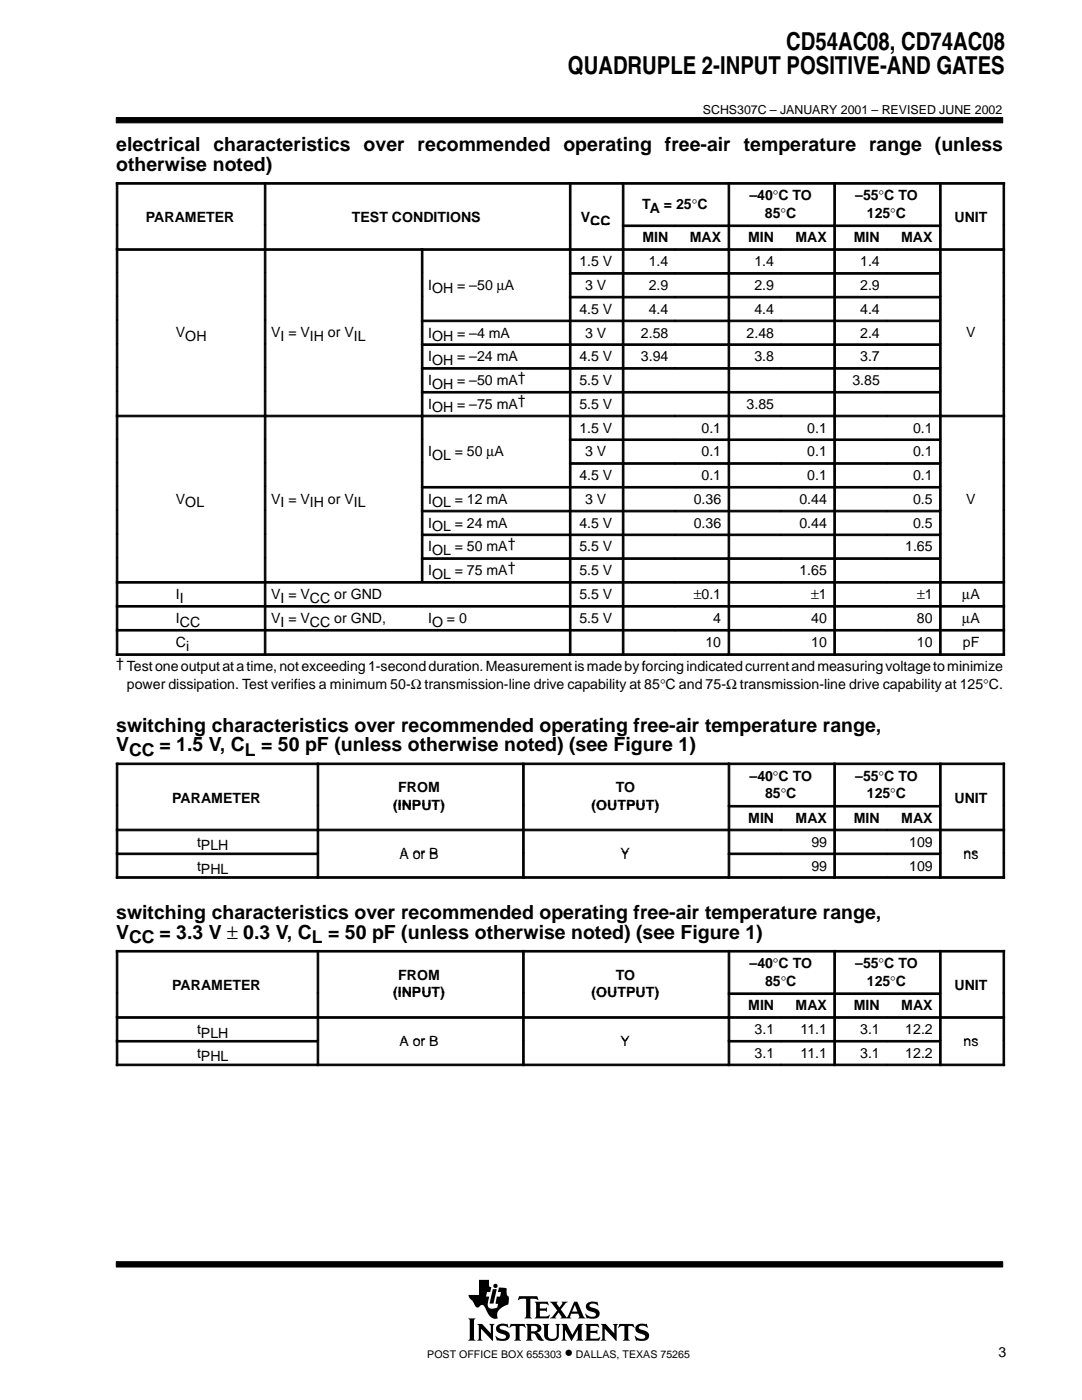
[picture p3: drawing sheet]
<svg xmlns="http://www.w3.org/2000/svg" width="216mm" height="279mm" viewBox="0 0 216 279" stroke-linecap="round" stroke-linejoin="round" font-family="sans-serif">
<defs><g id="words">
<g font-size="4.9">
<text x="156.9" y="9.9">CD54AC08, CD74AC08</text>
<text x="113.3" y="14.8">QUADRUPLE 2-INPUT POSITIVE-AND GATES</text>
</g>
<g font-size="3.9">
<text x="23.2" y="30.2">electrical characteristics over recommended operating free-air temperature range (unless</text>
<text x="23.2" y="34.1">otherwise noted)</text>
<text x="23.2" y="146">switching characteristics over recommended operating free-air temperature range,</text>
<text x="23.2" y="149.9">V</text>
<text x="23.2" y="183.4">switching characteristics over recommended operating free-air temperature range,</text>
<text x="23.2" y="187.3">V</text>
</g>
<g font-size="3.5">
<text x="25.8" y="150.9">CC = 1.5 V, CL = 50 pF (unless otherwise noted) (see Figure 1)</text>
<text x="25.8" y="188.3">CC = 3.3 V ± 0.3 V, CL = 50 pF (unless otherwise noted) (see Figure 1)</text>
<text x="112.7" y="271">•</text>
</g>
<g font-size="2.8">
<text x="128.2" y="41.8">TA = 25°C</text>
<text x="149.5" y="39.9">–40°C TO</text>
<text x="170.6" y="39.9">–55°C TO</text>
<text x="29.1" y="44.3">PARAMETER</text>
<text x="70.2" y="44.3">TEST CONDITIONS</text>
<text x="115.9" y="44.3">VCC</text>
<text x="117.8" y="45">CC</text>
<text x="152.6" y="43.4">85°C</text>
<text x="173" y="43.4">125°C</text>
<text x="190.5" y="44.3">UNIT</text>
<text x="115.6" y="53.1">1.5 V</text>
<text x="128.2" y="48.4">MIN</text>
<text x="129.4" y="53.1">1.4</text>
<text x="137.6" y="48.4">MAX</text>
<text x="149.3" y="48.4">MIN</text>
<text x="150.5" y="53.1">1.4</text>
<text x="158.7" y="48.4">MAX</text>
<text x="170.4" y="48.4">MIN</text>
<text x="171.6" y="53.1">1.4</text>
<text x="179.8" y="48.4">MAX</text>
<text x="85.4" y="57.9">IOH = –50 µA</text>
<text x="116.8" y="57.9">3 V</text>
<text x="129.4" y="57.9">2.9</text>
<text x="150.5" y="57.9">2.9</text>
<text x="171.6" y="57.9">2.9</text>
<text x="115.6" y="62.6">4.5 V</text>
<text x="129.4" y="62.6">4.4</text>
<text x="150.5" y="62.6">4.4</text>
<text x="171.6" y="62.6">4.4</text>
<text x="35.1" y="67.3">VOH</text>
<text x="54.1" y="67.3">VI = VIH or VIL</text>
<text x="85.4" y="67.4">IOH = –4 mA</text>
<text x="116.8" y="67.4">3 V</text>
<text x="127.9" y="67.4">2.58</text>
<text x="149" y="67.4">2.48</text>
<text x="171.6" y="67.4">2.4</text>
<text x="192.8" y="67.3">V</text>
<text x="85.4" y="72.1">IOH = –24 mA</text>
<text x="85.4" y="76.8">IOH = –50 mA†</text>
<text x="115.6" y="72.1">4.5 V</text>
<text x="115.6" y="76.8">5.5 V</text>
<text x="127.9" y="72.1">3.94</text>
<text x="150.5" y="72.1">3.8</text>
<text x="170.1" y="76.8">3.85</text>
<text x="171.6" y="72.1">3.7</text>
<text x="85.4" y="81.6">IOH = –75 mA†</text>
<text x="115.6" y="81.6">5.5 V</text>
<text x="149" y="81.6">3.85</text>
<text x="115.6" y="86.3">1.5 V</text>
<text x="140" y="86.3">0.1</text>
<text x="161.1" y="86.3">0.1</text>
<text x="182.2" y="86.3">0.1</text>
<text x="85.4" y="91.1">IOL = 50 µA</text>
<text x="115.6" y="95.8">4.5 V</text>
<text x="116.8" y="91.1">3 V</text>
<text x="140" y="91.1">0.1</text>
<text x="140" y="95.8">0.1</text>
<text x="161.1" y="91.1">0.1</text>
<text x="161.1" y="95.8">0.1</text>
<text x="182.2" y="91.1">0.1</text>
<text x="182.2" y="95.8">0.1</text>
<text x="35.1" y="100.5">VOL</text>
<text x="54.1" y="100.5">VI = VIH or VIL</text>
<text x="85.4" y="100.6">IOL = 12 mA</text>
<text x="116.8" y="100.6">3 V</text>
<text x="138.4" y="100.6">0.36</text>
<text x="159.5" y="100.6">0.44</text>
<text x="182.2" y="100.6">0.5</text>
<text x="192.8" y="100.5">V</text>
<text x="85.4" y="105.3">IOL = 24 mA</text>
<text x="115.6" y="105.3">4.5 V</text>
<text x="138.4" y="105.3">0.36</text>
<text x="159.5" y="105.3">0.44</text>
<text x="182.2" y="105.3">0.5</text>
<text x="85.4" y="110.1">IOL = 50 mA†</text>
<text x="115.6" y="110.1">5.5 V</text>
<text x="180.6" y="110.1">1.65</text>
<text x="35.1" y="119.6">II</text>
<text x="54.1" y="119.6">VI = VCC or GND</text>
<text x="85.4" y="114.8">IOL = 75 mA†</text>
<text x="115.6" y="114.8">5.5 V</text>
<text x="115.6" y="119.6">5.5 V</text>
<text x="138.4" y="119.6">±0.1</text>
<text x="159.5" y="114.8">1.65</text>
<text x="161.9" y="119.6">±1</text>
<text x="183" y="119.6">±1</text>
<text x="192" y="119.6">µA</text>
<text x="35.1" y="124.4">ICC</text>
<text x="54.1" y="124.4">VI = VCC or GND,</text>
<text x="85.4" y="124.4">IO = 0</text>
<text x="115.6" y="124.4">5.5 V</text>
<text x="142.3" y="124.4">4</text>
<text x="161.9" y="124.4">40</text>
<text x="183" y="124.4">80</text>
<text x="192" y="124.4">µA</text>
<text x="35.1" y="129.1">Ci</text>
<text x="140.8" y="129.1">10</text>
<text x="161.9" y="129.1">10</text>
<text x="183" y="129.1">10</text>
<text x="192.1" y="129.1">pF</text>
<text x="23.2" y="133.3">† Test one output at a time, not exceeding 1-second duration. Measurement is made by forcing indicated current and measuring voltage to minimize</text>
<text x="25.3" y="137.5">power dissipation. Test verifies a minimum 50-Ω transmission-line drive capability at 85°C and 75-Ω transmission-line drive capability at 125°C.</text>
<text x="149.6" y="155.8">–40°C TO</text>
<text x="170.6" y="155.8">–55°C TO</text>
<text x="34.4" y="160.2">PARAMETER</text>
<text x="78.4" y="161.6">(INPUT)</text>
<text x="79.5" y="158.1">FROM</text>
<text x="118" y="161.6">(OUTPUT)</text>
<text x="122.9" y="158.1">TO</text>
<text x="152.7" y="159.3">85°C</text>
<text x="173" y="159.3">125°C</text>
<text x="190.5" y="160.2">UNIT</text>
<text x="149.3" y="164.2">MIN</text>
<text x="158.8" y="164.2">MAX</text>
<text x="170.4" y="164.2">MIN</text>
<text x="179.8" y="164.2">MAX</text>
<text x="39.3" y="169">tPLH</text>
<text x="39.3" y="173.7">tPHL</text>
<text x="79.7" y="171.3">A or B</text>
<text x="123.8" y="171.3">Y</text>
<text x="161.9" y="169">99</text>
<text x="161.9" y="173.7">99</text>
<text x="181.4" y="169">109</text>
<text x="181.4" y="173.7">109</text>
<text x="192.3" y="171.3">ns</text>
<text x="34.4" y="197.6">PARAMETER</text>
<text x="79.5" y="195.5">FROM</text>
<text x="122.9" y="195.5">TO</text>
<text x="149.6" y="193.2">–40°C TO</text>
<text x="152.7" y="196.7">85°C</text>
<text x="170.6" y="193.2">–55°C TO</text>
<text x="173" y="196.7">125°C</text>
<text x="190.5" y="197.6">UNIT</text>
<text x="78.4" y="199">(INPUT)</text>
<text x="118" y="199">(OUTPUT)</text>
<text x="149.3" y="201.7">MIN</text>
<text x="158.8" y="201.7">MAX</text>
<text x="170.4" y="201.7">MIN</text>
<text x="179.8" y="201.7">MAX</text>
<text x="39.3" y="206.4">tPLH</text>
<text x="79.7" y="208.7">A or B</text>
<text x="123.8" y="208.7">Y</text>
<text x="150.6" y="206.4">3.1</text>
<text x="159.8" y="206.4">11.1</text>
<text x="171.6" y="206.4">3.1</text>
<text x="180.6" y="206.4">12.2</text>
<text x="192.3" y="208.7">ns</text>
<text x="39.3" y="211.1">tPHL</text>
<text x="150.6" y="211.1">3.1</text>
<text x="159.8" y="211.1">11.1</text>
<text x="171.6" y="211.1">3.1</text>
<text x="180.6" y="211.1">12.2</text>
<text x="199.2" y="270.8">3</text>
</g>
<text font-size="2.5" x="140.2" y="22.7">SCHS307C – JANUARY 2001 – REVISED JUNE 2002</text>
<g font-size="2.1">
<text x="85.3" y="271">POST OFFICE BOX 655303</text>
<text x="114.9" y="271">DALLAS, TEXAS 75265</text>
</g>
</g></defs>
<g fill="#000" stroke="#000" stroke-width=".2">
<path d="M23.2 23.5h176.9v1h-176.9z" fill-rule="evenodd"/>
<path d="M23.2 251.8h176.9v1.1h-176.9z" fill-rule="evenodd"/>
</g>
<g fill="#000">
<path d="M98.3 257.3h.8l-.6 2.9h-.8z"/>
<path d="M93.4 263.1h1.5l-.3 .4v3.7l.3 .4h-1.5l.3-.4v-3.7z" fill-rule="evenodd"/>
<path d="M95.2 264.2h1l1.7 1.9v-1.5l-.3-.4h1.1l-.3 .4v3l-2.4-2.4v2l.3 .4h-1.1l.3-.6v-2.3z" fill-rule="evenodd"/>
<path d="M95.6 255.4h2v1.3l.4 .2-.2 1h-.6l-.2 .9h.6l-.3 1.2 .1 .7a.9 .9 0 0 0 1.2 .4l.6-.1 .2-.8-.5-.1 .2-1.3h.7l.2-.9h-.7l.3-1 1.5 .2v1.1l.2 .4 .2 .2v.7a.81 .81 0 0 1-.6 1 2.73 2.73 0 0 0-1.7 1.7l.1 .9h-.1a1.81 1.81 0 0 1-2.1-1.5l-.3-.6a.7 .7 0 0 0-.6-.6 .7 .7 0 0 0-.7 .5 1.12 1.12 0 0 1-1.1-1l-.7-.8-.2-.7h2.1z" fill-rule="evenodd"/>
<path d="M99.2 264.6a1.71 1.71 0 0 1 1.7-.4l.2 .1 .1-.1 .3 .8-.6-.3-.8-.1a.41 .41 0 0 0-.4 .5 .41 .41 0 0 0 .5 .3 1.29 1.29 0 0 1 1.5 1.4 1.08 1.08 0 0 1-1.2 .8l-1.1-.1-.2 .1-.4-1 .8 .5 .5 .1 .6-.1 .3-.2a.72 .72 0 0 0-.9-.7 .99 .99 0 0 1-1-.5 .99 .99 0 0 1 .1-1.1z" fill-rule="evenodd"/>
<path d="M101.9 264.2h2.8l.2 .8-.7-.4h-.4l-.1 .2v2.4l.3 .4h-1.4l.3-.4v-2.4l-.1-.2h-.5l-.7 .4z" fill-rule="evenodd"/>
<path d="M103.6 258.7h3.6l.2 .8-.4-.3-1.2 .1v3.5l.3 .3h-1.4l.2-.2 .1-.3v-3.2l-.1-.2h-.8l-.7 .3z" fill-rule="evenodd"/>
<path d="M104.9 264.2h1.9a.9 .9 0 0 1 1 .4 .9 .9 0 0 1 0 1.1l-.7 .2 .5 .4 .9 1.2a1.2 1.2 0 0 1-1.6-1l-.3-.3-.6-.1v1l.3 .5h-1.4l.3-.6v-2.3z" fill-rule="evenodd"/>
<path d="M106.7 259.8h2.6l.1 .7-.5-.3-1.2 .1v.8h1.1l.3-.2v.9l-.4-.2h-1v1l.2 .1h1.2l.5-.3h.1l-.2 .7h-2.8l.3-.5v-2.3z" fill-rule="evenodd"/>
<path d="M108.3 264.2h1.3l-.3 .4v2a.65 .65 0 0 0 .7 .6h.6l.4-.4 .1-2.1-.3-.5h1l-.3 .4v1.8a1.54 1.54 0 0 1-2.4 1l-.5-.7v-2.1z" fill-rule="evenodd"/>
<path d="M112 264.2h1.1l1.1 2.2 1.2-2.2h1l-.3 .4v2.6l.3 .4h-1.4l.3-.4v-1.8l-1.3 2.2-1.3-2.2v1.7l.4 .5h-1.1l.3-.6v-2.3z" fill-rule="evenodd"/>
<path d="M109.7 259.8h1.6l-.2 .3 .5 .8 .6-.8-.1-.3h1.2l-.4 .3-1 1.2 1.2 1.6 1.5-3.1h.6l1.2 2.9 .4 .4-1.4-.1a.22 .22 0 0 0 .2-.1 .22 .22 0 0 0 0-.3l-.2-.4h-1.4l-.2 .7 .2 .2h-2.2l.2-.3-.5-.9-.7 .9 .2 .3h-1.3l.6-.4 .9-1.2z" fill-rule="evenodd"/>
<path d="M117.1 260.2a2.08 2.08 0 0 1 1.9-.3l.2-.2 .1 .9a1.22 1.22 0 0 0-1.7-.1 .82 .82 0 0 0 .9 .6 1.06 1.06 0 0 1 1.2 1.1 1.06 1.06 0 0 1-1.2 1l-1.2-.1-.2 .1-.3-1 .8 .5 .8 .1a.46 .46 0 0 0 .5-.5 .46 .46 0 0 0-.5-.4l-.2-.1a1.11 1.11 0 0 1-1.2-1.5z" fill-rule="evenodd"/>
<path d="M116.7 264.2h2.6l.2 .8-.6-.4-1.1 .1v.9h1.1l.3-.2v.9l-.4-.3h-1v1.1l1.3 .1 .7-.4-.3 .8h-2.8l.3-.4v-2.6z" fill-rule="evenodd"/>
<path d="M119.9 264.2h1l1.7 1.9v-1.5l-.3-.4h1l-.3 .4v3l-2.3-2.4v2l.3 .4h-1.1l.3-.4v-2.6z" fill-rule="evenodd"/>
<path d="M123.6 264.2h2.8l.2 .8-.6-.4h-.5l-.1 .2v2.4l.3 .4h-1.4l.3-.4v-2.4l-.1-.2h-.5l-.7 .4z" fill-rule="evenodd"/>
<path d="M127 264.6a1.74 1.74 0 0 1 1.6-.4l.3 .1 .1-.1 .3 .8h-.1a1.2 1.2 0 0 0-1.7-.1 1.47 1.47 0 0 0 1.3 .7 1.03 1.03 0 0 1 .7 1.2 1.03 1.03 0 0 1-1.2 .8l-1.1-.1-.2 .1-.4-1 .9 .5 .9 .1a.45 .45 0 0 0 .4-.6 .45 .45 0 0 0-.6-.3l-.2-.1a1.11 1.11 0 0 1-1.2-1.4z" fill-rule="evenodd"/>
<circle cx="98.9" cy="256.6" r=".43"/>
</g>
<g fill="#fff">
<path d="M114.7 260.4l.5 1.4h-1z"/>
<path d="M106 264.7l.6-.1a.56 .56 0 0 1 .6 .5 .56 .56 0 0 1-.6 .6h-.6z" fill-rule="evenodd"/>
</g>
<g fill="#000" stroke="#000" stroke-width=".2">
<path d="M23.2 36.4h.3v8.5h-.3z" fill-rule="evenodd"/>
<path d="M23.2 36.4h29.5v.4h-29.5z" fill-rule="evenodd"/>
<path d="M52.7 36.4h.4v8.5h-.4z" fill-rule="evenodd"/>
<path d="M52.7 36.4h60.9v.4h-60.9z" fill-rule="evenodd"/>
<path d="M113.6 36.4h.3v8.5h-.3z" fill-rule="evenodd"/>
<path d="M113.6 36.4h10.6v.4h-10.6z" fill-rule="evenodd"/>
<path d="M124.2 36.4h.3v8.5h-.3z" fill-rule="evenodd"/>
<path d="M124.2 36.4h21.1v.4h-21.1z" fill-rule="evenodd"/>
<path d="M145.3 36.4h.3v8.5h-.3z" fill-rule="evenodd"/>
<path d="M145.3 36.4h21.1v.4h-21.1z" fill-rule="evenodd"/>
<path d="M166.4 36.4h.3v8.5h-.3z" fill-rule="evenodd"/>
<path d="M166.4 36.4h21.1v.4h-21.1z" fill-rule="evenodd"/>
<path d="M187.5 36.4h.3v8.5h-.3z" fill-rule="evenodd"/>
<path d="M187.5 36.4h13v.4h-13z" fill-rule="evenodd"/>
<path d="M200.1 36.4h.4v8.5h-.4z" fill-rule="evenodd"/>
<path d="M23.2 44.9h.3v4.7h-.3z" fill-rule="evenodd"/>
<path d="M23.2 49.6h.3v4.8h-.3z" fill-rule="evenodd"/>
<path d="M23.2 49.6h29.5v.4h-29.5z" fill-rule="evenodd"/>
<path d="M23.2 54.4h.3v4.7h-.3z" fill-rule="evenodd"/>
<path d="M23.2 59.1h.3v4.8h-.3z" fill-rule="evenodd"/>
<path d="M52.7 44.9h.4v4.7h-.4z" fill-rule="evenodd"/>
<path d="M52.7 49.6h.4v4.8h-.4z" fill-rule="evenodd"/>
<path d="M52.7 49.6h31.4v.4h-31.4z" fill-rule="evenodd"/>
<path d="M52.7 54.4h.4v4.7h-.4z" fill-rule="evenodd"/>
<path d="M52.7 59.1h.4v4.8h-.4z" fill-rule="evenodd"/>
<path d="M84.1 49.6h.3v4.8h-.3z" fill-rule="evenodd"/>
<path d="M84.1 49.6h29.5v.4h-29.5z" fill-rule="evenodd"/>
<path d="M84.1 54.4h.3v4.7h-.3z" fill-rule="evenodd"/>
<path d="M84.1 59.1h.3v4.8h-.3z" fill-rule="evenodd"/>
<path d="M113.6 44.9h.3v4.7h-.3z" fill-rule="evenodd"/>
<path d="M113.6 49.6h.3v4.8h-.3z" fill-rule="evenodd"/>
<path d="M113.6 49.6h10.6v.4h-10.6z" fill-rule="evenodd"/>
<path d="M113.6 54.4h.3v4.7h-.3z" fill-rule="evenodd"/>
<path d="M113.6 54.4h10.6v.3h-10.6z" fill-rule="evenodd"/>
<path d="M113.6 59.1h.3v4.8h-.3z" fill-rule="evenodd"/>
<path d="M113.6 59.1h10.6v.4h-10.6z" fill-rule="evenodd"/>
<path d="M124.2 44.9h.3v4.7h-.3z" fill-rule="evenodd"/>
<path d="M124.2 44.9h10.5v.3h-10.5z" fill-rule="evenodd"/>
<path d="M124.2 49.6h.3v4.8h-.3z" fill-rule="evenodd"/>
<path d="M124.2 49.6h10.5v.4h-10.5z" fill-rule="evenodd"/>
<path d="M124.2 54.4h.3v4.7h-.3z" fill-rule="evenodd"/>
<path d="M124.2 54.4h10.5v.3h-10.5z" fill-rule="evenodd"/>
<path d="M124.2 59.1h.3v4.8h-.3z" fill-rule="evenodd"/>
<path d="M124.2 59.1h10.5v.4h-10.5z" fill-rule="evenodd"/>
<path d="M134.7 44.9h10.6v.3h-10.6z" fill-rule="evenodd"/>
<path d="M134.7 49.6h10.6v.4h-10.6z" fill-rule="evenodd"/>
<path d="M134.7 54.4h10.6v.3h-10.6z" fill-rule="evenodd"/>
<path d="M134.7 59.1h10.6v.4h-10.6z" fill-rule="evenodd"/>
<path d="M145.3 44.9h.3v4.7h-.3z" fill-rule="evenodd"/>
<path d="M145.3 44.9h10.5v.3h-10.5z" fill-rule="evenodd"/>
<path d="M145.3 49.6h.3v4.8h-.3z" fill-rule="evenodd"/>
<path d="M145.3 49.6h10.5v.4h-10.5z" fill-rule="evenodd"/>
<path d="M145.3 54.4h.3v4.7h-.3z" fill-rule="evenodd"/>
<path d="M145.3 54.4h10.5v.3h-10.5z" fill-rule="evenodd"/>
<path d="M145.3 59.1h.3v4.8h-.3z" fill-rule="evenodd"/>
<path d="M145.3 59.1h10.5v.4h-10.5z" fill-rule="evenodd"/>
<path d="M155.8 44.9h10.6v.3h-10.6z" fill-rule="evenodd"/>
<path d="M155.8 49.6h10.6v.4h-10.6z" fill-rule="evenodd"/>
<path d="M155.8 54.4h10.6v.3h-10.6z" fill-rule="evenodd"/>
<path d="M155.8 59.1h10.6v.4h-10.6z" fill-rule="evenodd"/>
<path d="M166.4 44.9h.3v4.7h-.3z" fill-rule="evenodd"/>
<path d="M166.4 44.9h10.5v.3h-10.5z" fill-rule="evenodd"/>
<path d="M166.4 49.6h.3v4.8h-.3z" fill-rule="evenodd"/>
<path d="M166.4 49.6h10.5v.4h-10.5z" fill-rule="evenodd"/>
<path d="M166.4 54.4h.3v4.7h-.3z" fill-rule="evenodd"/>
<path d="M166.4 54.4h10.5v.3h-10.5z" fill-rule="evenodd"/>
<path d="M166.4 59.1h.3v4.8h-.3z" fill-rule="evenodd"/>
<path d="M166.4 59.1h10.5v.4h-10.5z" fill-rule="evenodd"/>
<path d="M176.9 44.9h10.6v.3h-10.6z" fill-rule="evenodd"/>
<path d="M176.9 49.6h10.6v.4h-10.6z" fill-rule="evenodd"/>
<path d="M176.9 54.4h10.6v.3h-10.6z" fill-rule="evenodd"/>
<path d="M176.9 59.1h10.6v.4h-10.6z" fill-rule="evenodd"/>
<path d="M187.5 44.9h.3v4.7h-.3z" fill-rule="evenodd"/>
<path d="M187.5 49.6h.3v4.8h-.3z" fill-rule="evenodd"/>
<path d="M187.5 49.6h13v.4h-13z" fill-rule="evenodd"/>
<path d="M187.5 54.4h.3v4.7h-.3z" fill-rule="evenodd"/>
<path d="M187.5 59.1h.3v4.8h-.3z" fill-rule="evenodd"/>
<path d="M200.1 44.9h.4v4.7h-.4z" fill-rule="evenodd"/>
<path d="M200.1 49.6h.4v4.8h-.4z" fill-rule="evenodd"/>
<path d="M200.1 54.4h.4v4.7h-.4z" fill-rule="evenodd"/>
<path d="M200.1 59.1h.4v4.8h-.4z" fill-rule="evenodd"/>
<path d="M23.2 63.9h.3v4.7h-.3z" fill-rule="evenodd"/>
<path d="M23.2 68.6h.3v4.7h-.3z" fill-rule="evenodd"/>
<path d="M23.2 73.4h.3v4.7h-.3z" fill-rule="evenodd"/>
<path d="M23.2 78.1h.3v4.7h-.3z" fill-rule="evenodd"/>
<path d="M52.7 63.9h.4v4.7h-.4z" fill-rule="evenodd"/>
<path d="M52.7 68.6h.4v4.7h-.4z" fill-rule="evenodd"/>
<path d="M52.7 73.4h.4v4.7h-.4z" fill-rule="evenodd"/>
<path d="M52.7 78.1h.4v4.7h-.4z" fill-rule="evenodd"/>
<path d="M84.1 63.9h.3v4.7h-.3z" fill-rule="evenodd"/>
<path d="M84.1 63.9h29.5v.3h-29.5z" fill-rule="evenodd"/>
<path d="M84.1 68.6h.3v4.7h-.3z" fill-rule="evenodd"/>
<path d="M84.1 68.6h29.5v.3h-29.5z" fill-rule="evenodd"/>
<path d="M84.1 73.4h.3v4.7h-.3z" fill-rule="evenodd"/>
<path d="M84.1 73.4h29.5v.3h-29.5z" fill-rule="evenodd"/>
<path d="M84.1 78.1h.3v4.7h-.3z" fill-rule="evenodd"/>
<path d="M84.1 78.1h29.5v.3h-29.5z" fill-rule="evenodd"/>
<path d="M113.6 63.9h.3v4.7h-.3z" fill-rule="evenodd"/>
<path d="M113.6 63.9h10.6v.3h-10.6z" fill-rule="evenodd"/>
<path d="M113.6 68.6h.3v4.7h-.3z" fill-rule="evenodd"/>
<path d="M113.6 68.6h10.6v.3h-10.6z" fill-rule="evenodd"/>
<path d="M113.6 73.4h.3v4.7h-.3z" fill-rule="evenodd"/>
<path d="M113.6 73.4h10.6v.3h-10.6z" fill-rule="evenodd"/>
<path d="M113.6 78.1h.3v4.7h-.3z" fill-rule="evenodd"/>
<path d="M113.6 78.1h10.6v.3h-10.6z" fill-rule="evenodd"/>
<path d="M124.2 63.9h.3v4.7h-.3z" fill-rule="evenodd"/>
<path d="M124.2 63.9h10.5v.3h-10.5z" fill-rule="evenodd"/>
<path d="M124.2 68.6h.3v4.7h-.3z" fill-rule="evenodd"/>
<path d="M124.2 68.6h10.5v.3h-10.5z" fill-rule="evenodd"/>
<path d="M124.2 73.4h.3v4.7h-.3z" fill-rule="evenodd"/>
<path d="M124.2 73.4h10.5v.3h-10.5z" fill-rule="evenodd"/>
<path d="M124.2 78.1h.3v4.7h-.3z" fill-rule="evenodd"/>
<path d="M124.2 78.1h10.5v.3h-10.5z" fill-rule="evenodd"/>
<path d="M134.7 63.9h10.6v.3h-10.6z" fill-rule="evenodd"/>
<path d="M134.7 68.6h10.6v.3h-10.6z" fill-rule="evenodd"/>
<path d="M134.7 73.4h10.6v.3h-10.6z" fill-rule="evenodd"/>
<path d="M134.7 78.1h10.6v.3h-10.6z" fill-rule="evenodd"/>
<path d="M145.3 63.9h.3v4.7h-.3z" fill-rule="evenodd"/>
<path d="M145.3 63.9h10.5v.3h-10.5z" fill-rule="evenodd"/>
<path d="M145.3 68.6h.3v4.7h-.3z" fill-rule="evenodd"/>
<path d="M145.3 68.6h10.5v.3h-10.5z" fill-rule="evenodd"/>
<path d="M145.3 73.4h.3v4.7h-.3z" fill-rule="evenodd"/>
<path d="M145.3 73.4h10.5v.3h-10.5z" fill-rule="evenodd"/>
<path d="M145.3 78.1h.3v4.7h-.3z" fill-rule="evenodd"/>
<path d="M145.3 78.1h10.5v.3h-10.5z" fill-rule="evenodd"/>
<path d="M155.8 63.9h10.6v.3h-10.6z" fill-rule="evenodd"/>
<path d="M155.8 68.6h10.6v.3h-10.6z" fill-rule="evenodd"/>
<path d="M155.8 73.4h10.6v.3h-10.6z" fill-rule="evenodd"/>
<path d="M155.8 78.1h10.6v.3h-10.6z" fill-rule="evenodd"/>
<path d="M166.4 63.9h.3v4.7h-.3z" fill-rule="evenodd"/>
<path d="M166.4 63.9h10.5v.3h-10.5z" fill-rule="evenodd"/>
<path d="M166.4 68.6h.3v4.7h-.3z" fill-rule="evenodd"/>
<path d="M166.4 68.6h10.5v.3h-10.5z" fill-rule="evenodd"/>
<path d="M166.4 73.4h.3v4.7h-.3z" fill-rule="evenodd"/>
<path d="M166.4 73.4h10.5v.3h-10.5z" fill-rule="evenodd"/>
<path d="M166.4 78.1h.3v4.7h-.3z" fill-rule="evenodd"/>
<path d="M166.4 78.1h10.5v.3h-10.5z" fill-rule="evenodd"/>
<path d="M176.9 63.9h10.6v.3h-10.6z" fill-rule="evenodd"/>
<path d="M176.9 68.6h10.6v.3h-10.6z" fill-rule="evenodd"/>
<path d="M176.9 73.4h10.6v.3h-10.6z" fill-rule="evenodd"/>
<path d="M176.9 78.1h10.6v.3h-10.6z" fill-rule="evenodd"/>
<path d="M187.5 63.9h.3v4.7h-.3z" fill-rule="evenodd"/>
<path d="M187.5 68.6h.3v4.7h-.3z" fill-rule="evenodd"/>
<path d="M187.5 73.4h.3v4.7h-.3z" fill-rule="evenodd"/>
<path d="M187.5 78.1h.3v4.7h-.3z" fill-rule="evenodd"/>
<path d="M200.1 63.9h.4v4.7h-.4z" fill-rule="evenodd"/>
<path d="M200.1 68.6h.4v4.7h-.4z" fill-rule="evenodd"/>
<path d="M200.1 73.4h.4v4.7h-.4z" fill-rule="evenodd"/>
<path d="M200.1 78.1h.4v4.7h-.4z" fill-rule="evenodd"/>
<path d="M23.2 82.9h.3v4.7h-.3z" fill-rule="evenodd"/>
<path d="M23.2 82.9h29.5v.3h-29.5z" fill-rule="evenodd"/>
<path d="M23.2 87.6h.3v4.7h-.3z" fill-rule="evenodd"/>
<path d="M23.2 92.3h.3v4.8h-.3z" fill-rule="evenodd"/>
<path d="M23.2 97.1h.3v4.7h-.3z" fill-rule="evenodd"/>
<path d="M52.7 82.9h.4v4.7h-.4z" fill-rule="evenodd"/>
<path d="M52.7 82.9h31.4v.3h-31.4z" fill-rule="evenodd"/>
<path d="M52.7 87.6h.4v4.7h-.4z" fill-rule="evenodd"/>
<path d="M52.7 92.3h.4v4.8h-.4z" fill-rule="evenodd"/>
<path d="M52.7 97.1h.4v4.7h-.4z" fill-rule="evenodd"/>
<path d="M84.1 82.9h.3v4.7h-.3z" fill-rule="evenodd"/>
<path d="M84.1 82.9h29.5v.3h-29.5z" fill-rule="evenodd"/>
<path d="M84.1 87.6h.3v4.7h-.3z" fill-rule="evenodd"/>
<path d="M84.1 92.3h.3v4.8h-.3z" fill-rule="evenodd"/>
<path d="M84.1 97.1h.3v4.7h-.3z" fill-rule="evenodd"/>
<path d="M84.1 97.1h29.5v.3h-29.5z" fill-rule="evenodd"/>
<path d="M113.6 82.9h.3v4.7h-.3z" fill-rule="evenodd"/>
<path d="M113.6 82.9h10.6v.3h-10.6z" fill-rule="evenodd"/>
<path d="M113.6 87.6h.3v4.7h-.3z" fill-rule="evenodd"/>
<path d="M113.6 87.6h10.6v.3h-10.6z" fill-rule="evenodd"/>
<path d="M113.6 92.3h.3v4.8h-.3z" fill-rule="evenodd"/>
<path d="M113.6 92.3h10.6v.4h-10.6z" fill-rule="evenodd"/>
<path d="M113.6 97.1h.3v4.7h-.3z" fill-rule="evenodd"/>
<path d="M113.6 97.1h10.6v.3h-10.6z" fill-rule="evenodd"/>
<path d="M124.2 82.9h.3v4.7h-.3z" fill-rule="evenodd"/>
<path d="M124.2 82.9h10.5v.3h-10.5z" fill-rule="evenodd"/>
<path d="M124.2 87.6h.3v4.7h-.3z" fill-rule="evenodd"/>
<path d="M124.2 87.6h10.5v.3h-10.5z" fill-rule="evenodd"/>
<path d="M124.2 92.3h.3v4.8h-.3z" fill-rule="evenodd"/>
<path d="M124.2 92.3h10.5v.4h-10.5z" fill-rule="evenodd"/>
<path d="M124.2 97.1h.3v4.7h-.3z" fill-rule="evenodd"/>
<path d="M124.2 97.1h10.5v.3h-10.5z" fill-rule="evenodd"/>
<path d="M134.7 82.9h10.6v.3h-10.6z" fill-rule="evenodd"/>
<path d="M134.7 87.6h10.6v.3h-10.6z" fill-rule="evenodd"/>
<path d="M134.7 92.3h10.6v.4h-10.6z" fill-rule="evenodd"/>
<path d="M134.7 97.1h10.6v.3h-10.6z" fill-rule="evenodd"/>
<path d="M145.3 82.9h.3v4.7h-.3z" fill-rule="evenodd"/>
<path d="M145.3 82.9h10.5v.3h-10.5z" fill-rule="evenodd"/>
<path d="M145.3 87.6h.3v4.7h-.3z" fill-rule="evenodd"/>
<path d="M145.3 87.6h10.5v.3h-10.5z" fill-rule="evenodd"/>
<path d="M145.3 92.3h.3v4.8h-.3z" fill-rule="evenodd"/>
<path d="M145.3 92.3h10.5v.4h-10.5z" fill-rule="evenodd"/>
<path d="M145.3 97.1h.3v4.7h-.3z" fill-rule="evenodd"/>
<path d="M145.3 97.1h10.5v.3h-10.5z" fill-rule="evenodd"/>
<path d="M155.8 82.9h10.6v.3h-10.6z" fill-rule="evenodd"/>
<path d="M155.8 87.6h10.6v.3h-10.6z" fill-rule="evenodd"/>
<path d="M155.8 92.3h10.6v.4h-10.6z" fill-rule="evenodd"/>
<path d="M155.8 97.1h10.6v.3h-10.6z" fill-rule="evenodd"/>
<path d="M166.4 82.9h.3v4.7h-.3z" fill-rule="evenodd"/>
<path d="M166.4 82.9h10.5v.3h-10.5z" fill-rule="evenodd"/>
<path d="M166.4 87.6h.3v4.7h-.3z" fill-rule="evenodd"/>
<path d="M166.4 87.6h10.5v.3h-10.5z" fill-rule="evenodd"/>
<path d="M166.4 92.3h.3v4.8h-.3z" fill-rule="evenodd"/>
<path d="M166.4 92.3h10.5v.4h-10.5z" fill-rule="evenodd"/>
<path d="M166.4 97.1h.3v4.7h-.3z" fill-rule="evenodd"/>
<path d="M166.4 97.1h10.5v.3h-10.5z" fill-rule="evenodd"/>
<path d="M176.9 82.9h10.6v.3h-10.6z" fill-rule="evenodd"/>
<path d="M176.9 87.6h10.6v.3h-10.6z" fill-rule="evenodd"/>
<path d="M176.9 92.3h10.6v.4h-10.6z" fill-rule="evenodd"/>
<path d="M176.9 97.1h10.6v.3h-10.6z" fill-rule="evenodd"/>
<path d="M187.5 82.9h.3v4.7h-.3z" fill-rule="evenodd"/>
<path d="M187.5 82.9h13v.3h-13z" fill-rule="evenodd"/>
<path d="M187.5 87.6h.3v4.7h-.3z" fill-rule="evenodd"/>
<path d="M187.5 92.3h.3v4.8h-.3z" fill-rule="evenodd"/>
<path d="M187.5 97.1h.3v4.7h-.3z" fill-rule="evenodd"/>
<path d="M200.1 82.9h.4v4.7h-.4z" fill-rule="evenodd"/>
<path d="M200.1 87.6h.4v4.7h-.4z" fill-rule="evenodd"/>
<path d="M200.1 92.3h.4v4.8h-.4z" fill-rule="evenodd"/>
<path d="M200.1 97.1h.4v4.7h-.4z" fill-rule="evenodd"/>
<path d="M23.2 101.8h.3v4.8h-.3z" fill-rule="evenodd"/>
<path d="M23.2 106.6h.3v4.7h-.3z" fill-rule="evenodd"/>
<path d="M23.2 111.3h.3v4.7h-.3z" fill-rule="evenodd"/>
<path d="M23.2 116.1h.3v4.7h-.3z" fill-rule="evenodd"/>
<path d="M23.2 116.1h29.5v.3h-29.5z" fill-rule="evenodd"/>
<path d="M52.7 101.8h.4v4.8h-.4z" fill-rule="evenodd"/>
<path d="M52.7 106.6h.4v4.7h-.4z" fill-rule="evenodd"/>
<path d="M52.7 111.3h.4v4.7h-.4z" fill-rule="evenodd"/>
<path d="M52.7 116.1h.4v4.7h-.4z" fill-rule="evenodd"/>
<path d="M52.7 116.1h60.9v.3h-60.9z" fill-rule="evenodd"/>
<path d="M84.1 101.8h.3v4.8h-.3z" fill-rule="evenodd"/>
<path d="M84.1 101.8h29.5v.4h-29.5z" fill-rule="evenodd"/>
<path d="M84.1 106.6h.3v4.7h-.3z" fill-rule="evenodd"/>
<path d="M84.1 106.6h29.5v.3h-29.5z" fill-rule="evenodd"/>
<path d="M84.1 111.3h.3v4.7h-.3z" fill-rule="evenodd"/>
<path d="M84.1 111.3h29.5v.3h-29.5z" fill-rule="evenodd"/>
<path d="M113.6 101.8h.3v4.8h-.3z" fill-rule="evenodd"/>
<path d="M113.6 101.8h10.6v.4h-10.6z" fill-rule="evenodd"/>
<path d="M113.6 106.6h.3v4.7h-.3z" fill-rule="evenodd"/>
<path d="M113.6 106.6h10.6v.3h-10.6z" fill-rule="evenodd"/>
<path d="M113.6 111.3h.3v4.7h-.3z" fill-rule="evenodd"/>
<path d="M113.6 111.3h10.6v.3h-10.6z" fill-rule="evenodd"/>
<path d="M113.6 116.1h.3v4.7h-.3z" fill-rule="evenodd"/>
<path d="M113.6 116.1h10.6v.3h-10.6z" fill-rule="evenodd"/>
<path d="M124.2 101.8h.3v4.8h-.3z" fill-rule="evenodd"/>
<path d="M124.2 101.8h10.5v.4h-10.5z" fill-rule="evenodd"/>
<path d="M124.2 106.6h.3v4.7h-.3z" fill-rule="evenodd"/>
<path d="M124.2 106.6h10.5v.3h-10.5z" fill-rule="evenodd"/>
<path d="M124.2 111.3h.3v4.7h-.3z" fill-rule="evenodd"/>
<path d="M124.2 111.3h10.5v.3h-10.5z" fill-rule="evenodd"/>
<path d="M124.2 116.1h.3v4.7h-.3z" fill-rule="evenodd"/>
<path d="M124.2 116.1h10.5v.3h-10.5z" fill-rule="evenodd"/>
<path d="M134.7 101.8h10.6v.4h-10.6z" fill-rule="evenodd"/>
<path d="M134.7 106.6h10.6v.3h-10.6z" fill-rule="evenodd"/>
<path d="M134.7 111.3h10.6v.3h-10.6z" fill-rule="evenodd"/>
<path d="M134.7 116.1h10.6v.3h-10.6z" fill-rule="evenodd"/>
<path d="M145.3 101.8h.3v4.8h-.3z" fill-rule="evenodd"/>
<path d="M145.3 101.8h10.5v.4h-10.5z" fill-rule="evenodd"/>
<path d="M145.3 106.6h.3v4.7h-.3z" fill-rule="evenodd"/>
<path d="M145.3 106.6h10.5v.3h-10.5z" fill-rule="evenodd"/>
<path d="M145.3 111.3h.3v4.7h-.3z" fill-rule="evenodd"/>
<path d="M145.3 111.3h10.5v.3h-10.5z" fill-rule="evenodd"/>
<path d="M145.3 116.1h.3v4.7h-.3z" fill-rule="evenodd"/>
<path d="M145.3 116.1h10.5v.3h-10.5z" fill-rule="evenodd"/>
<path d="M155.8 101.8h10.6v.4h-10.6z" fill-rule="evenodd"/>
<path d="M155.8 106.6h10.6v.3h-10.6z" fill-rule="evenodd"/>
<path d="M155.8 111.3h10.6v.3h-10.6z" fill-rule="evenodd"/>
<path d="M155.8 116.1h10.6v.3h-10.6z" fill-rule="evenodd"/>
<path d="M166.4 101.8h.3v4.8h-.3z" fill-rule="evenodd"/>
<path d="M166.4 101.8h10.5v.4h-10.5z" fill-rule="evenodd"/>
<path d="M166.4 106.6h.3v4.7h-.3z" fill-rule="evenodd"/>
<path d="M166.4 106.6h10.5v.3h-10.5z" fill-rule="evenodd"/>
<path d="M166.4 111.3h.3v4.7h-.3z" fill-rule="evenodd"/>
<path d="M166.4 111.3h10.5v.3h-10.5z" fill-rule="evenodd"/>
<path d="M166.4 116.1h.3v4.7h-.3z" fill-rule="evenodd"/>
<path d="M166.4 116.1h10.5v.3h-10.5z" fill-rule="evenodd"/>
<path d="M176.9 101.8h10.6v.4h-10.6z" fill-rule="evenodd"/>
<path d="M176.9 106.6h10.6v.3h-10.6z" fill-rule="evenodd"/>
<path d="M176.9 111.3h10.6v.3h-10.6z" fill-rule="evenodd"/>
<path d="M176.9 116.1h10.6v.3h-10.6z" fill-rule="evenodd"/>
<path d="M187.5 101.8h.3v4.8h-.3z" fill-rule="evenodd"/>
<path d="M187.5 106.6h.3v4.7h-.3z" fill-rule="evenodd"/>
<path d="M187.5 111.3h.3v4.7h-.3z" fill-rule="evenodd"/>
<path d="M187.5 116.1h.3v4.7h-.3z" fill-rule="evenodd"/>
<path d="M187.5 116.1h13v.3h-13z" fill-rule="evenodd"/>
<path d="M200.1 101.8h.4v4.8h-.4z" fill-rule="evenodd"/>
<path d="M200.1 106.6h.4v4.7h-.4z" fill-rule="evenodd"/>
<path d="M200.1 111.3h.4v4.7h-.4z" fill-rule="evenodd"/>
<path d="M200.1 116.1h.4v4.7h-.4z" fill-rule="evenodd"/>
<path d="M23.2 120.8h.3v4.8h-.3z" fill-rule="evenodd"/>
<path d="M23.2 120.8h29.5v.4h-29.5z" fill-rule="evenodd"/>
<path d="M23.2 125.6h.3v5.2h-.3z" fill-rule="evenodd"/>
<path d="M23.2 125.6h29.5v.3h-29.5z" fill-rule="evenodd"/>
<path d="M23.2 130.5h29.5v.3h-29.5z" fill-rule="evenodd"/>
<path d="M52.7 120.8h.4v4.8h-.4z" fill-rule="evenodd"/>
<path d="M52.7 120.8h31.4v.4h-31.4z" fill-rule="evenodd"/>
<path d="M52.7 125.6h.4v5.2h-.4z" fill-rule="evenodd"/>
<path d="M52.7 125.6h60.9v.3h-60.9z" fill-rule="evenodd"/>
<path d="M52.7 130.5h60.9v.3h-60.9z" fill-rule="evenodd"/>
<path d="M84.1 120.8h29.5v.4h-29.5z" fill-rule="evenodd"/>
<path d="M113.6 120.8h.3v4.8h-.3z" fill-rule="evenodd"/>
<path d="M113.6 120.8h10.6v.4h-10.6z" fill-rule="evenodd"/>
<path d="M113.6 125.6h.3v5.2h-.3z" fill-rule="evenodd"/>
<path d="M113.6 125.6h10.6v.3h-10.6z" fill-rule="evenodd"/>
<path d="M113.6 130.5h10.6v.3h-10.6z" fill-rule="evenodd"/>
<path d="M124.2 120.8h.3v4.8h-.3z" fill-rule="evenodd"/>
<path d="M124.2 120.8h10.5v.4h-10.5z" fill-rule="evenodd"/>
<path d="M124.2 125.6h.3v5.2h-.3z" fill-rule="evenodd"/>
<path d="M124.2 125.6h10.5v.3h-10.5z" fill-rule="evenodd"/>
<path d="M124.2 130.5h10.5v.3h-10.5z" fill-rule="evenodd"/>
<path d="M134.7 120.8h10.6v.4h-10.6z" fill-rule="evenodd"/>
<path d="M134.7 125.6h10.6v.3h-10.6z" fill-rule="evenodd"/>
<path d="M134.7 130.5h10.6v.3h-10.6z" fill-rule="evenodd"/>
<path d="M145.3 120.8h.3v4.8h-.3z" fill-rule="evenodd"/>
<path d="M145.3 120.8h10.5v.4h-10.5z" fill-rule="evenodd"/>
<path d="M145.3 125.6h.3v5.2h-.3z" fill-rule="evenodd"/>
<path d="M145.3 125.6h10.5v.3h-10.5z" fill-rule="evenodd"/>
<path d="M145.3 130.5h10.5v.3h-10.5z" fill-rule="evenodd"/>
<path d="M155.8 120.8h10.6v.4h-10.6z" fill-rule="evenodd"/>
<path d="M155.8 125.6h10.6v.3h-10.6z" fill-rule="evenodd"/>
<path d="M155.8 130.5h10.6v.3h-10.6z" fill-rule="evenodd"/>
<path d="M166.4 120.8h.3v4.8h-.3z" fill-rule="evenodd"/>
<path d="M166.4 120.8h10.5v.4h-10.5z" fill-rule="evenodd"/>
<path d="M166.4 125.6h.3v5.2h-.3z" fill-rule="evenodd"/>
<path d="M166.4 125.6h10.5v.3h-10.5z" fill-rule="evenodd"/>
<path d="M166.4 130.5h10.5v.3h-10.5z" fill-rule="evenodd"/>
<path d="M176.9 120.8h10.6v.4h-10.6z" fill-rule="evenodd"/>
<path d="M176.9 125.6h10.6v.3h-10.6z" fill-rule="evenodd"/>
<path d="M176.9 130.5h10.6v.3h-10.6z" fill-rule="evenodd"/>
<path d="M187.5 120.8h.3v4.8h-.3z" fill-rule="evenodd"/>
<path d="M187.5 120.8h13v.4h-13z" fill-rule="evenodd"/>
<path d="M187.5 125.6h.3v5.2h-.3z" fill-rule="evenodd"/>
<path d="M187.5 125.6h13v.3h-13z" fill-rule="evenodd"/>
<path d="M187.5 130.5h13v.3h-13z" fill-rule="evenodd"/>
<path d="M200.1 120.8h.4v4.8h-.4z" fill-rule="evenodd"/>
<path d="M200.1 125.6h.4v5.2h-.4z" fill-rule="evenodd"/>
<path d="M23.2 152.3h.3v8.4h-.3z" fill-rule="evenodd"/>
<path d="M23.2 152.3h40.1v.3h-40.1z" fill-rule="evenodd"/>
<path d="M63.3 152.3h.3v8.4h-.3z" fill-rule="evenodd"/>
<path d="M63.3 152.3h41v.3h-41z" fill-rule="evenodd"/>
<path d="M104.3 152.3h.3v8.4h-.3z" fill-rule="evenodd"/>
<path d="M104.3 152.3h41v.3h-41z" fill-rule="evenodd"/>
<path d="M145.3 152.3h.3v8.4h-.3z" fill-rule="evenodd"/>
<path d="M145.3 152.3h21.1v.3h-21.1z" fill-rule="evenodd"/>
<path d="M166.4 152.3h.3v8.4h-.3z" fill-rule="evenodd"/>
<path d="M166.4 152.3h21.1v.3h-21.1z" fill-rule="evenodd"/>
<path d="M187.5 152.3h.3v8.4h-.3z" fill-rule="evenodd"/>
<path d="M187.5 152.3h13v.3h-13z" fill-rule="evenodd"/>
<path d="M200.1 152.3h.4v8.4h-.4z" fill-rule="evenodd"/>
<path d="M23.2 160.7h.3v4.8h-.3z" fill-rule="evenodd"/>
<path d="M23.2 165.5h.3v4.7h-.3z" fill-rule="evenodd"/>
<path d="M23.2 165.5h40.1v.3h-40.1z" fill-rule="evenodd"/>
<path d="M23.2 170.2h.3v5.1h-.3z" fill-rule="evenodd"/>
<path d="M23.2 170.2h40.1v.4h-40.1z" fill-rule="evenodd"/>
<path d="M23.2 175h40.1v.3h-40.1z" fill-rule="evenodd"/>
<path d="M63.3 160.7h.3v4.8h-.3z" fill-rule="evenodd"/>
<path d="M63.3 165.5h.3v4.7h-.3z" fill-rule="evenodd"/>
<path d="M63.3 165.5h41v.3h-41z" fill-rule="evenodd"/>
<path d="M63.3 170.2h.3v5.1h-.3z" fill-rule="evenodd"/>
<path d="M63.3 175h41v.3h-41z" fill-rule="evenodd"/>
<path d="M104.3 160.7h.3v4.8h-.3z" fill-rule="evenodd"/>
<path d="M104.3 165.5h.3v4.7h-.3z" fill-rule="evenodd"/>
<path d="M104.3 165.5h41v.3h-41z" fill-rule="evenodd"/>
<path d="M104.3 170.2h.3v5.1h-.3z" fill-rule="evenodd"/>
<path d="M104.3 175h41v.3h-41z" fill-rule="evenodd"/>
<path d="M145.3 160.7h.3v4.8h-.3z" fill-rule="evenodd"/>
<path d="M145.3 160.7h10.5v.4h-10.5z" fill-rule="evenodd"/>
<path d="M145.3 165.5h.3v4.7h-.3z" fill-rule="evenodd"/>
<path d="M145.3 165.5h10.5v.3h-10.5z" fill-rule="evenodd"/>
<path d="M145.3 170.2h.3v5.1h-.3z" fill-rule="evenodd"/>
<path d="M145.3 170.2h10.5v.4h-10.5z" fill-rule="evenodd"/>
<path d="M145.3 175h10.5v.3h-10.5z" fill-rule="evenodd"/>
<path d="M155.9 160.7h10.5v.4h-10.5z" fill-rule="evenodd"/>
<path d="M155.9 165.5h10.5v.3h-10.5z" fill-rule="evenodd"/>
<path d="M155.9 170.2h10.5v.4h-10.5z" fill-rule="evenodd"/>
<path d="M155.9 175h10.5v.3h-10.5z" fill-rule="evenodd"/>
<path d="M166.4 160.7h.3v4.8h-.3z" fill-rule="evenodd"/>
<path d="M166.4 160.7h10.5v.4h-10.5z" fill-rule="evenodd"/>
<path d="M166.4 165.5h.3v4.7h-.3z" fill-rule="evenodd"/>
<path d="M166.4 165.5h10.5v.3h-10.5z" fill-rule="evenodd"/>
<path d="M166.4 170.2h.3v5.1h-.3z" fill-rule="evenodd"/>
<path d="M166.4 170.2h10.5v.4h-10.5z" fill-rule="evenodd"/>
<path d="M166.4 175h10.5v.3h-10.5z" fill-rule="evenodd"/>
<path d="M176.9 160.7h10.6v.4h-10.6z" fill-rule="evenodd"/>
<path d="M176.9 165.5h10.6v.3h-10.6z" fill-rule="evenodd"/>
<path d="M176.9 170.2h10.6v.4h-10.6z" fill-rule="evenodd"/>
<path d="M176.9 175h10.6v.3h-10.6z" fill-rule="evenodd"/>
<path d="M187.5 160.7h.3v4.8h-.3z" fill-rule="evenodd"/>
<path d="M187.5 165.5h.3v4.7h-.3z" fill-rule="evenodd"/>
<path d="M187.5 165.5h13v.3h-13z" fill-rule="evenodd"/>
<path d="M187.5 170.2h.3v5.1h-.3z" fill-rule="evenodd"/>
<path d="M187.5 175h13v.3h-13z" fill-rule="evenodd"/>
<path d="M200.1 160.7h.4v4.8h-.4z" fill-rule="evenodd"/>
<path d="M200.1 165.5h.4v4.7h-.4z" fill-rule="evenodd"/>
<path d="M200.1 170.2h.4v5.1h-.4z" fill-rule="evenodd"/>
<path d="M23.2 189.7h.3v8.4h-.3z" fill-rule="evenodd"/>
<path d="M23.2 189.7h40.1v.3h-40.1z" fill-rule="evenodd"/>
<path d="M23.2 198.2h.3v4.7h-.3z" fill-rule="evenodd"/>
<path d="M63.3 189.7h.3v8.4h-.3z" fill-rule="evenodd"/>
<path d="M63.3 189.7h41v.3h-41z" fill-rule="evenodd"/>
<path d="M63.3 198.2h.3v4.7h-.3z" fill-rule="evenodd"/>
<path d="M104.3 189.7h.3v8.4h-.3z" fill-rule="evenodd"/>
<path d="M104.3 189.7h41v.3h-41z" fill-rule="evenodd"/>
<path d="M104.3 198.2h.3v4.7h-.3z" fill-rule="evenodd"/>
<path d="M145.3 189.7h.3v8.4h-.3z" fill-rule="evenodd"/>
<path d="M145.3 189.7h21.1v.3h-21.1z" fill-rule="evenodd"/>
<path d="M145.3 198.2h.3v4.7h-.3z" fill-rule="evenodd"/>
<path d="M145.3 198.2h10.5v.3h-10.5z" fill-rule="evenodd"/>
<path d="M155.9 198.2h10.5v.3h-10.5z" fill-rule="evenodd"/>
<path d="M166.4 189.7h.3v8.4h-.3z" fill-rule="evenodd"/>
<path d="M166.4 189.7h21.1v.3h-21.1z" fill-rule="evenodd"/>
<path d="M166.4 198.2h.3v4.7h-.3z" fill-rule="evenodd"/>
<path d="M166.4 198.2h10.5v.3h-10.5z" fill-rule="evenodd"/>
<path d="M176.9 198.2h10.6v.3h-10.6z" fill-rule="evenodd"/>
<path d="M187.5 189.7h.3v8.4h-.3z" fill-rule="evenodd"/>
<path d="M187.5 189.7h13v.3h-13z" fill-rule="evenodd"/>
<path d="M187.5 198.2h.3v4.7h-.3z" fill-rule="evenodd"/>
<path d="M200.1 189.7h.4v8.4h-.4z" fill-rule="evenodd"/>
<path d="M200.1 198.2h.4v4.7h-.4z" fill-rule="evenodd"/>
<path d="M23.2 202.9h.3v4.7h-.3z" fill-rule="evenodd"/>
<path d="M23.2 202.9h40.1v.3h-40.1z" fill-rule="evenodd"/>
<path d="M23.2 207.6h.3v5.1h-.3z" fill-rule="evenodd"/>
<path d="M23.2 207.6h40.1v.4h-40.1z" fill-rule="evenodd"/>
<path d="M23.2 212.4h40.1v.3h-40.1z" fill-rule="evenodd"/>
<path d="M63.3 202.9h.3v4.7h-.3z" fill-rule="evenodd"/>
<path d="M63.3 202.9h41v.3h-41z" fill-rule="evenodd"/>
<path d="M63.3 207.6h.3v5.1h-.3z" fill-rule="evenodd"/>
<path d="M63.3 212.4h41v.3h-41z" fill-rule="evenodd"/>
<path d="M104.3 202.9h.3v4.7h-.3z" fill-rule="evenodd"/>
<path d="M104.3 202.9h41v.3h-41z" fill-rule="evenodd"/>
<path d="M104.3 207.6h.3v5.1h-.3z" fill-rule="evenodd"/>
<path d="M104.3 212.4h41v.3h-41z" fill-rule="evenodd"/>
<path d="M145.3 202.9h.3v4.7h-.3z" fill-rule="evenodd"/>
<path d="M145.3 202.9h10.5v.3h-10.5z" fill-rule="evenodd"/>
<path d="M145.3 207.6h.3v5.1h-.3z" fill-rule="evenodd"/>
<path d="M145.3 207.6h10.5v.4h-10.5z" fill-rule="evenodd"/>
<path d="M145.3 212.4h10.5v.3h-10.5z" fill-rule="evenodd"/>
<path d="M155.9 202.9h10.5v.3h-10.5z" fill-rule="evenodd"/>
<path d="M155.9 207.6h10.5v.4h-10.5z" fill-rule="evenodd"/>
<path d="M155.9 212.4h10.5v.3h-10.5z" fill-rule="evenodd"/>
<path d="M166.4 202.9h.3v4.7h-.3z" fill-rule="evenodd"/>
<path d="M166.4 202.9h10.5v.3h-10.5z" fill-rule="evenodd"/>
<path d="M166.4 207.6h.3v5.1h-.3z" fill-rule="evenodd"/>
<path d="M166.4 207.6h10.5v.4h-10.5z" fill-rule="evenodd"/>
<path d="M166.4 212.4h10.5v.3h-10.5z" fill-rule="evenodd"/>
<path d="M176.9 202.9h10.6v.3h-10.6z" fill-rule="evenodd"/>
<path d="M176.9 207.6h10.6v.4h-10.6z" fill-rule="evenodd"/>
<path d="M176.9 212.4h10.6v.3h-10.6z" fill-rule="evenodd"/>
<path d="M187.5 202.9h.3v4.7h-.3z" fill-rule="evenodd"/>
<path d="M187.5 202.9h13v.3h-13z" fill-rule="evenodd"/>
<path d="M187.5 207.6h.3v5.1h-.3z" fill-rule="evenodd"/>
<path d="M187.5 212.4h13v.3h-13z" fill-rule="evenodd"/>
<path d="M200.1 202.9h.4v4.7h-.4z" fill-rule="evenodd"/>
<path d="M200.1 207.6h.4v5.1h-.4z" fill-rule="evenodd"/>
</g>
<use href="#words"/>
</svg>
